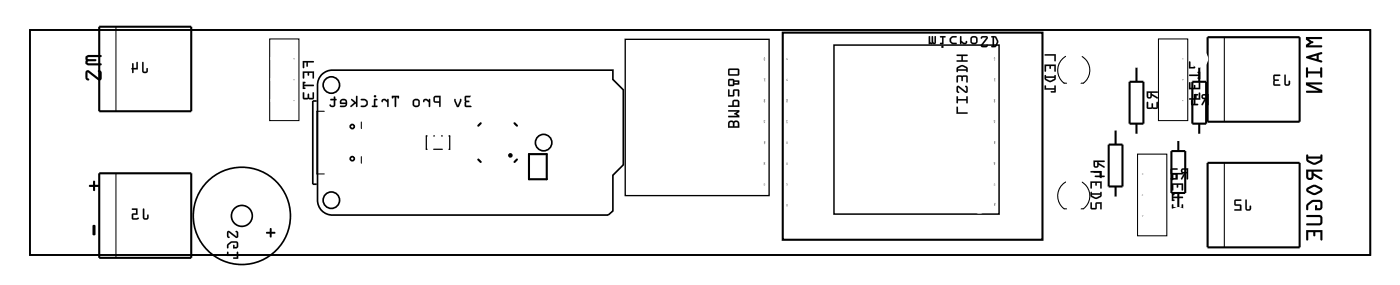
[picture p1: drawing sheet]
<svg xmlns="http://www.w3.org/2000/svg" width="170mm" height="35mm" viewBox="0 0 170 35" stroke-linecap="round" stroke-linejoin="round" font-family="sans-serif">
<g fill="none" stroke="#000" stroke-width=".2">
<path d="M3.6 3.6h162.8v27.3h-162.8zM38.5 12.2h-.5v10.1h.5M39.1 9a1.8 1.8 0 0 1 1.4-.5h33.9v1.1l1.3 1.3v9.1l-1.3 1.3v4.3l-.5 .5h-33.4a1.8 1.8 0 0 1-1.9-1.9v-13.8a1.8 1.8 0 0 1 .5-1.4z"/>
<circle cx="40.2" cy="10.3" r="1"/>
<circle cx="42.8" cy="15.3" r=".25"/>
<circle cx="42.8" cy="19.2" r=".25"/>
<circle cx="66" cy="17.3" r="1"/>
<circle cx="29.4" cy="26.2" r="5.9"/>
<circle cx="29.4" cy="26.2" r="1.27"/>
<circle cx="40.2" cy="24.3" r="1"/>
</g>
<g fill="#000">
<path d="M35.6 7.1h.2v.1zM35.6 12.2h.2v.1l-.2-.1v.1zM143.6 7.1h.1v.1zM143.6 12.2h.1v.1l-.1-.1v.1zM11.3 27.3h.2l.1 .1v1a.19 .19 0 0 1-.2 .2 .19 .19 0 0 1-.2-.2zM10.8 22.5l.5-.1v-.4a.13 .13 0 0 1 .1-.1 .13 .13 0 0 1 .2 .1v.4h.3a.13 .13 0 0 1 .2 .1 .14 .14 0 0 1-.2 .2h-.3v.4a.13 .13 0 0 1-.2 .1 .13 .13 0 0 1-.1-.1v-.4h-.4zM32.8 27.7h.2v.4h.3a.12 .12 0 0 1 .2 .1 .14 .14 0 0 1-.2 .2h-.3v.3a.12 .12 0 0 1-.1 .1 .12 .12 0 0 1-.1-.1v-.3h-.4a.12 .12 0 0 1-.1-.2 .12 .12 0 0 1 .1-.1h.4zM138.7 21.1h.1h-.1v.1zM138.7 26.2h.1h-.1z"/>
<path d="M10.5 8.6l-.1 .2v.6a.29 .29 0 0 0 .1 .3 .29 .29 0 0 0 .3 0v-.1l-.2-.1v-.7l1.5 1 .2-.2 .1-.7a.29 .29 0 0 0-.2-.3 .29 .29 0 0 0-.3 0v.1l.2 .2v.6l-1.3-1zM10.4 6.9v.9l.3 .1h1.5a.13 .13 0 0 0 .2-.1 .13 .13 0 0 0-.2-.1h-1.4l-.2-.1v-.1l.2-.1h.8a.13 .13 0 0 0 .1-.1 .13 .13 0 0 0-.1-.1h-.8l-.2-.1v-.1l.2-.1h1.4a.13 .13 0 0 0 .2-.1 .13 .13 0 0 0-.2-.1h-1.5z"/>
<path d="M10.5 8.6l-.1 .2v.6a.29 .29 0 0 0 .1 .3 .29 .29 0 0 0 .3 0v-.1l-.2-.1v-.7l1.5 1 .2-.2 .1-.7a.29 .29 0 0 0-.2-.3 .29 .29 0 0 0-.3 0v.1l.2 .2v.6l-1.3-1zM10.5 8.6l.2-.1 .1 .1 1.3 .9v-.7a.15 .15 0 0 1-.2-.1 .15 .15 0 0 1 .1-.2 .35 .35 0 0 1 .4 .4l-.1 .7-.1 .2-.3-.1-1.2-.9v.7a.15 .15 0 0 1 .1 .1 .15 .15 0 0 1-.1 .2 .35 .35 0 0 1-.3-.4v-.6zM10.4 6.8v.1l.1 .4-.1 .1v.4l.3 .1h1.5a.13 .13 0 0 0 .2-.1 .13 .13 0 0 0-.2-.1h-1.4l-.2-.1v-.1l.2-.1h.8a.13 .13 0 0 0 .1-.1 .13 .13 0 0 0-.1-.1h-.8l-.2-.1v-.1l.2-.1h1.4a.13 .13 0 0 0 .2-.1 .13 .13 0 0 0-.2-.1h-1.5zM10.4 6.9l.3-.2h1.5a.13 .13 0 0 1 .2 .1 .13 .13 0 0 1-.2 .1h-1.4l-.2 .1 .2 .2h.8a.13 .13 0 0 1 .1 .1 .13 .13 0 0 1-.1 .1h-.8l-.2 .1v.1l.2 .1h1.4a.13 .13 0 0 1 .2 .1 .13 .13 0 0 1-.2 .1h-1.5l-.3-.1z"/>
<path d="M17.3 7.5v1.1a.36 .36 0 0 0 .3 .3 .36 .36 0 0 0 .4-.3v-.3l-.1-.1-.1 .1v.4l-.4-.1v-1zM16.1 7.7l-.1 .5v.1l.1 .6 .1-.1v-.4h.5v-.8v-.1l-.1 .1v.6h-.4v-.5z"/>
<path d="M17.3 7.5v1.1a.37 .37 0 0 0 .3 .3 .37 .37 0 0 0 .4-.3v-.3a.1 .1 0 0 0-.1-.1 .1 .1 0 0 0-.1 .1l-.1 .4h-.2l-.1-1.1zM17.3 7.5l.1 .1v1l.4 .1 .1-.4v.3a.35 .35 0 0 1-.3 .3 .35 .35 0 0 1-.3-.3zM16.1 7.7l-.1 .5a.09 .09 0 0 0-.1 .1 .09 .09 0 0 0 .1 .1v.4a.1 .1 0 0 0 .1 .1 .1 .1 0 0 0 .1-.1v-.4h.5v-.8a.1 .1 0 0 0 0-.1 .1 .1 0 0 0-.1 .1v.6h-.4v-.5zM16.1 7.7h.1v.6h.4v-.7l.1-.1v.1v.8h-.5v.4l-.1 .1-.1-.6h.1z"/>
<path d="M35.6 7.1l.2 .1v-.1zM35.6 7.1h.2v.1z"/>
<path d="M35.6 12.2v.1v-.1l.2 .1v-.1zM35.6 12.2h.2v.1l-.2-.1v.1z"/>
<path d="M35.6 9.6l.1 .1h.1zM35.7 9.7h.1z"/>
<path d="M35.6 9.6l.1 .1h.1zM35.6 9.6l.2 .1h-.1zM35.7 9.7h.1zM35.7 9.7h.1z"/>
<path d="M36.8 7.4v.8l.1 .1 .1-.1v-.6h.2v.4l.1 .1 .1-.1v-.4h.6l.1-.1-.1-.1zM36.8 8.7v.8l.2-.1v-.6h.4v.3l.1 .1v-.1v-.3h.5v.7h.1v-.8zM36.8 9.9v.9l.3-.1-.1-.1v-.2h1.1l-.1-.1h-1v-.2l.1-.1zM36.8 11.2v.7l.1 .1h.6l.5 .1 .1-.2v-.7l-.1 .1v.6h-.4l-.1-.5h-.1l-.1 .5h-.3l-.1-.7z"/>
<path d="M36.8 7.4v.8a.1 .1 0 0 0 .1 .1 .1 .1 0 0 0 .1-.1v-.6h.2v.4a.1 .1 0 0 0 .1 .1 .1 .1 0 0 0 .1-.1v-.4h.6a.1 .1 0 0 0 .1-.1 .1 .1 0 0 0-.1-.1zM36.8 7.4h1.2l.1 .1-.1 .1h-.6v.4l-.1 .1-.1-.1v-.4h-.3v.6v.1l-.1-.1zM36.8 8.7v.7a.1 .1 0 0 0 .1 .1 .1 .1 0 0 0 .1-.1v-.6h.4v.3a.1 .1 0 0 0 .1 .1 .1 .1 0 0 0 .1-.1l-.1-.3h.5v.6a.1 .1 0 0 0 0 .1 .1 .1 0 0 0 .1-.1v-.7zM36.8 8.7h1.3v.8h-.1v-.7h-.5v.4l-.1-.1v-.3h-.5v.6l-.1 .1zM36.8 9.9v.9h.2a.1 .1 0 0 0 .1-.1 .1 .1 0 0 0-.1-.1v-.2l1 .1a.1 .1 0 0 0 .1-.1 .1 .1 0 0 0-.1-.1h-1v-.2a.11 .11 0 0 0 .1 0 .11 .11 0 0 0-.1-.2zM36.8 9.9l.3 .1-.2 .1v.2h1.1l.1 .1h-1.2v.2l.2 .1-.3 .1zM36.8 11.2v.7l.2 .2 .5-.1 .5 .1 .1-.2v-.6a.1 .1 0 0 0-.1-.1 .1 .1 0 0 0 0 .1v.6l-.4-.1v-.4a.1 .1 0 0 0-.1 0 .1 .1 0 0 0-.1 0l-.1 .4-.3 .1v-.7zM36.8 11.2h.1v.7h.4l.1-.5h.1l.1 .5h.4v-.6l.1-.1v.7l-.1 .1h-.5h-.6l-.1-.1z"/>
<path d="M56.5 11.7l-.1 1.2 .2 .1h.6v-.2h-.6v-.4h.5v-.1v-.1h-.5v-.4h.6l.1-.1zM55.2 12v.3l.3 .6 .2 .1 .3-.7v-.2h-.1l-.3 .7-.3-.7zM52.7 11.7v.6l.1 .1 .5 .1v.4l.2 .1v-1.4zM52.8 11.8h.5v.5h-.5zM51.5 12.1l-.1 .2a.1 .1 0 0 0 .1 .1 .1 .1 0 0 0 .1-.1l.2-.1 .3 .2v.5l.1 .1v-1h-.1v.2l-.3-.2zM50 12.5a.5 .5 0 0 0 1 0 .5 .5 0 0 0-1 0zM50.3 12.2h.4l.1 .1v.4l-.1 .1h-.3l-.1-.1zM47.6 11.6v.3l.2-.1h.1v1.1l.2 .1v-1.2h.2l.1 .1 .1-.3zM46.4 12.1l-.1 .2a.1 .1 0 0 0 .1 .1 .1 .1 0 0 0 .1-.1l.2-.1 .3 .2v.5l.2 .1v-1h-.1l-.1 .2-.2-.2zM45.4 12v.8h-.2v.1l.6 .1v-.2h-.2v-.6h.2v-.1zM45.4 11.7a.15 .15 0 0 0 .3 0 .15 .15 0 0 0-.3 0zM43.8 12l.1 .2h.4l.2 .1v.3l-.2 .2-.5 .1 .1 .1h.4a.5 .5 0 0 0 .4-.5 .5 .5 0 0 0-.4-.5zM42.7 12v.2l.3 .3-.4 .3v.2h.1l.5-.4v.3l.2 .1v-1.3h-.2v.7l-.4-.4zM41.4 12.1l-.1 .2v.3l.7 .1-.1 .1h-.6v.2l.7-.1 .2-.2-.1-.5-.3-.2h-.3zM41.5 12.2h.4l.1 .2h-.5zM40.1 12l.1 .2h.3v.5l-.2 .1-.2-.1h-.1a.35 .35 0 0 0 .4 .3 .35 .35 0 0 0 .3-.3v-.5l.2-.1-.2-.1v-.3l-.2 .1v.2z"/>
<path d="M56.5 11.7l-.1 1.2 .2 .1h.6a.1 .1 0 0 0 .1-.1 .1 .1 0 0 0-.1-.1h-.6v-.4h.4a.1 .1 0 0 0 .1-.1 .1 .1 0 0 0-.1-.1h-.4v-.4h.6a.1 .1 0 0 0 .1-.1 .1 .1 0 0 0-.1-.1zM56.5 11.7h.8l-.1 .1h-.6v.4h.5v.1v.1h-.5v.4h.6v.2h-.6l-.1-.1zM55.2 12v.3l.3 .7 .2-.1 .3-.8a.1 .1 0 0 0-.1-.1 .1 .1 0 0 0 0 .1l-.3 .7-.3-.8zM55.2 12l.1 .1 .3 .7 .3-.7h.1v.2l-.3 .7-.2-.1-.3-.7zM52.7 11.7l-.1 .2 .1 .4 .1 .2h.5v.4a.1 .1 0 0 0 .1 .1 .1 .1 0 0 0 .1-.1v-1.3h-.6zM52.7 11.7l.8-.1v1.4l-.1-.1-.1-.4-.5-.1-.1-.1zM52.9 11.8h.4v.5h-.4zM52.8 11.8v.5h.5v-.5zM51.5 12.1l-.1 .2a.11 .11 0 0 0 .1 .1 .11 .11 0 0 0 .1-.2h.2l.3 .2v.5a.1 .1 0 0 0 .1 .1 .1 .1 0 0 0 .1-.1v-.8a.1 .1 0 0 0-.1-.1 .1 .1 0 0 0-.1 .1v.1l-.3-.2zM51.5 12.1l.4-.1 .2 .2v-.2h.1v1l-.1-.1v-.5l-.3-.2h-.2l-.2 .2zM50 12.5a.51 .51 0 0 0 1 0 .51 .51 0 0 0-1 0zM50 12.5a.5 .5 0 0 1 1 0 .5 .5 0 0 1-1 0zM50.4 12.2h.4v.5l-.1 .1-.4-.1zM50.3 12.2v.5l.1 .1h.3l.1-.1v-.4l-.1-.1zM47.6 11.6v.3a.1 .1 0 0 0 .1 .1 .11 .11 0 0 0 .1-.2h.1v1.1a.1 .1 0 0 0 .1 .1 .1 .1 0 0 0 .1-.1v-1.1h.2a.11 .11 0 0 0 0 .1 .11 .11 0 0 0 .2 0v-.3zM47.6 11.6h.9l-.1 .3-.1-.1h-.2v1.2l-.2-.1v-1.1h-.1l-.1 .1zM46.4 12.1l-.1 .2a.11 .11 0 0 0 .1 .1 .11 .11 0 0 0 .1-.2h.2l.3 .2v.5a.1 .1 0 0 0 .1 .1 .1 .1 0 0 0 .1-.1v-.8a.1 .1 0 0 0-.1-.1 .1 .1 0 0 0-.1 .1v.1l-.2-.2zM46.4 12.1l.4-.1 .2 .2 .1-.2h.1v1l-.2-.1v-.5l-.3-.2h-.1l-.2 .2zM45.4 12v.8h-.2a.1 .1 0 0 0-.1 .1 .1 .1 0 0 0 .1 .1h.6a.1 .1 0 0 0 .1-.1 .1 .1 0 0 0-.1-.1h-.2v-.6h.2a.1 .1 0 0 0 .1-.1 .1 .1 0 0 0-.1-.1zM45.4 12l.4 .1v.1h-.2v.6h.2v.2l-.6-.1v-.1h.2zM45.4 11.7a.15 .15 0 0 0 .3 0 .15 .15 0 0 0-.3 0zM45.4 11.7a.15 .15 0 0 1 .3 0 .15 .15 0 0 1-.3 0zM43.8 12l.1 .2h.4l.2 .2v.3l-.2 .1h-.4a.1 .1 0 0 0-.1 .1 .1 .1 0 0 0 .1 .1l.5-.1a.49 .49 0 0 0 .1-.8l-.2-.1zM43.8 12h.5l.3 .2 .1 .2-.1 .4-.2 .2h-.6l.1-.2h.4l.2-.2v-.3l-.2-.1h-.4zM42.7 12v.2l.3 .3-.4 .3a.1 .1 0 0 0 0 .2 .1 .1 0 0 0 .1 0l.5-.4v.3a.1 .1 0 0 0 .1 .1 .1 .1 0 0 0 .1-.1v-1.2a.1 .1 0 0 0-.1-.1 .1 .1 0 0 0-.1 .1v.7l-.4-.4zM42.7 12h.1l.4 .4v-.7h.2v1.3l-.1-.1-.1-.3-.5 .4h-.1v-.2l.4-.3-.3-.4zM41.4 12.1l-.1 .2v.3h.7l-.1 .2h-.5a.1 .1 0 0 0-.1 .1 .1 .1 0 0 0 .1 .1h.5l.1-.1 .1-.1 .1-.5-.3-.3h-.3zM41.4 12.1l.4-.1 .3 .2v.5l-.1 .2-.7 .1v-.2h.6l.1-.1v-.1h-.7v-.3zM41.5 12.2h.4l.1 .2h-.5zM41.5 12.2l-.1 .2h.6l-.1-.2zM40.1 12l.1 .2h.3v.5l-.2 .1-.2-.1h-.1a.21 .21 0 0 0 .1 .2 .21 .21 0 0 0 .2 .1h.3l.1-.2v-.6h.1a.1 .1 0 0 0 .1-.1 .1 .1 0 0 0-.1-.1h-.1v-.2a.1 .1 0 0 0-.1-.1 .1 .1 0 0 0-.1 .1v.2zM40.1 12h.4l.1-.2 .1-.1v.3l.2 .1-.2 .1v.5a.37 .37 0 0 1-.3 .3 .37 .37 0 0 1-.4-.2l.1-.1 .1 .1h.3v-.1v-.5h-.3z"/>
<path d="M88.5 14.7l-.1 .3v.5h1.4v-.5a.39 .39 0 0 0-.3-.4 .39 .39 0 0 0-.4 .1l-.3-.1zM88.7 14.9h.3v.4h-.4zM89.3 14.9h.3v.4h-.4zM88.5 13.4v.1h1l-.2 .2a.1 .1 0 0 0-.1 .1 .1 .1 0 0 0 .1 .1l.2 .2h-1l-.1 .1h1.4v-.2l-.3-.2 .3-.2v-.2zM89 12.2l-.1 .6h-.4v.1l1.3 .1-.1-.8-.2-.1zM89.1 12.3h.5v.5h-.5zM88.5 10.9l-.1 .8h.7l.1-.7h.4v.7h.2v-.7l-.1-.1h-.6l-.1 .6h-.4v-.6zM88.5 9.6l-.1 .7 .1 .1h.5l.2-.1 .6-.1-.1-.4h-.5l-.2-.2zM88.6 9.8h.4v.5h-.4zM89.2 9.9h.4v.2h-.4zM88.5 8.4l-.1 .6 .1 .2h1.1l.2-.1v-.6l-.1-.2zM88.6 8.5h1v.5h-1z"/>
<path d="M88.5 14.7l-.1 .3v.5h1.4v-.5a.4 .4 0 0 0-.3-.4 .4 .4 0 0 0-.4 .1l-.3-.1zM88.5 14.7l.3-.1 .3 .2a.39 .39 0 0 1 .4-.2 .39 .39 0 0 1 .3 .4v.5h-1.4v-.5zM88.7 14.9h.3v.4h-.4zM88.7 14.8l-.1 .5h.4v-.5zM89.3 14.9h.3v.4h-.4zM89.2 14.8v.5h.4v-.5zM88.4 13.4l.1 .1h1l-.2 .2a.1 .1 0 0 0-.1 .1 .1 .1 0 0 0 .1 .1l.2 .2-1-.1a.1 .1 0 0 0-.1 .1 .1 .1 0 0 0 .1 .1h1.3v-.2l-.3-.2 .3-.2v-.2zM88.5 13.4h1.3v.2l-.3 .2 .3 .2v.2h-1.3l-.1-.1h.1h1.1l-.4-.3 .4-.3h-1.1zM89 12.2l-.1 .6h-.4a.1 .1 0 0 0-.1 .1 .1 .1 0 0 0 .1 .1h1.3v-.6l-.1-.2-.2-.1zM89 12.2l.2-.1 .5 .1 .1 .8-1.3-.1v-.1h.5zM89.2 12.3h.4v.5h-.5zM89.1 12.3v.5h.5v-.5zM88.4 10.9v.8h.8v-.7h.4v.6a.1 .1 0 0 0 .1 .1 .1 .1 0 0 0 .1-.1v-.6l-.1-.2-.6 .1-.1 .6h-.4v-.6zM88.5 10.9h.1v.6h.4l.1-.6h.6l.1 .1v.6h-.2v-.6h-.4l-.1 .6-.7 .1zM88.5 9.6l-.1 .7 .1 .1 .5 .1 .2-.2 .6-.1-.1-.5-.5 .1-.2-.2zM88.5 9.6h.5l.2 .2h.5l.1 .4-.6 .1-.2 .1h-.5l-.1-.1zM88.6 9.8h.4v.5h-.4zM88.6 9.7v.6h.4v-.6zM89.2 9.9h.4v.2h-.4zM89.2 9.9v.2h.4v-.2zM88.5 8.4l-.1 .6 .1 .2h1.1l.2-.1v-.6l-.1-.2zM88.5 8.4l1.2-.1 .1 .2v.6l-.2 .1h-1.1l-.1-.2zM88.6 8.5h1v.5h-1zM88.6 8.5v.5h1v-.5z"/>
<path d="M92.8 7h.1h-.1h.1zM92.8 7.1v.1h.1v-.1zM92.8 7.2l.1 .1h-.1h.1l-.1-.1h.1z"/>
<path d="M92.8 7h.1h-.1h.1zM92.8 7h.1h-.1h.1zM92.8 7.1v.1h.1v-.1zM92.8 7.1h.1v.1h-.1zM92.8 7.2l.1 .1h-.1h.1l-.1-.1h.1zM92.8 7.2h.1h-.1l.1 .1h-.1h.1z"/>
<path d="M92.8 12.1h.1v-.1zM92.8 12.2h.1l-.1 .1h.1l-.1-.1h.1zM92.8 12.3v.1h.1zM92.8 12.3l.1 .1z"/>
<path d="M92.8 12.1h.1v-.1zM92.8 12.1l.1-.1v.1zM92.8 12.2h.1l-.1 .1h.1l-.1-.1h.1zM92.8 12.2h.1h-.1l.1 .1h-.1l.1-.1zM92.8 12.3v.1h.1zM92.8 12.3l.1 .1h-.1zM92.8 12.3h.1zM92.8 12.3l.1 .1z"/>
<path d="M92.8 14.6v.1v-.1l.1 .1v-.1zM92.8 14.8a.06 .06 0 0 0 .1 0 .06 .06 0 0 0-.1 0zM92.8 14.9h.1z"/>
<path d="M92.8 14.6v.1v-.1l.1 .1v-.1zM92.8 14.6l.1 .1v-.1v.1l-.1-.1v.1zM92.8 14.8a.06 .06 0 0 0 .1 0 .06 .06 0 0 0-.1 0zM92.8 14.8a.06 .06 0 0 1 .1 0 .06 .06 0 0 1-.1 0zM92.8 14.9h.1v-.1zM92.8 14.9h.1h-.1z"/>
<path d="M92.8 19.7h.1zM92.8 19.8v.1l.1-.1zM92.8 19.8h.1zM92.8 19.9v.1h.1v-.1z"/>
<path d="M92.8 19.7h.1zM92.8 19.7h.1h-.1zM92.8 19.8v.1l.1-.1zM92.8 19.8h.1l-.1 .1zM92.8 19.8h.1zM92.8 19.8h.1zM92.8 19.9v.1h.1v-.1zM92.8 19.9h.1v.1h-.1z"/>
<path d="M92.8 17.1v.1v-.1l.1 .1v-.1v.1zM92.8 17.3h.1zM92.8 17.3h.1zM92.8 17.4h.1zM92.8 17.4h.1z"/>
<path d="M92.8 17.1v.1v-.1l.1 .1v-.1v.1zM92.8 17.1l.1 .1v-.1v.1l-.1-.1v.1zM92.8 17.3h.1zM92.8 17.3h.1h-.1zM92.8 17.3h.1zM92.8 17.3h.1zM92.8 17.4h.1zM92.8 17.5a.06 .06 0 0 1 .1 0 .06 .06 0 0 1-.1 0zM92.8 17.4h.1zM92.8 17.4h.1z"/>
<path d="M92.8 9.5v.1h.1v-.1v.1zM92.8 9.6l.1 .1h-.1h.1zM92.8 9.8a.05 .05 0 0 0 .1 0 .05 .05 0 0 0-.1 0z"/>
<path d="M92.8 9.5v.1h.1v-.1v.1zM92.8 9.5l.1 .1v-.1v.1h-.1zM92.8 9.6l.1 .1h-.1h.1zM92.8 9.6l.1 .1h-.1h.1zM92.8 9.8a.06 .06 0 0 0 .1 0 .06 .06 0 0 0-.1 0zM92.8 9.8a.05 .05 0 0 1 .1 0 .05 .05 0 0 1-.1 0z"/>
<path d="M95.5 19.9v.1h.2zM95.5 19.9h.1zM95.5 19.7v.1h.2v-.1z"/>
<path d="M95.5 19.9v.1h.2zM95.5 19.9l.2 .1zM95.5 19.9h.1zM95.5 19.9h.1zM95.5 19.7v.1h.2v-.1zM95.5 19.7h.2v.1h-.2z"/>
<path d="M95.5 9.7v.1v-.1l.2 .1v-.1zM95.5 9.6l.1 .1-.1-.1h.1z"/>
<path d="M95.5 9.7v.1v-.1l.2 .1v-.1zM95.5 9.7h.2v.1l-.2-.1v.1zM95.5 9.6l.1 .1-.1-.1h.1zM95.5 9.6h.1h-.1l.1 .1z"/>
<path d="M95.5 17.4h.2zM95.5 17.4h.1zM95.5 17.2h.2zM95.5 17.2h.1z"/>
<path d="M95.5 17.4h.2zM95.5 17.4h.2zM95.5 17.4h.1zM95.5 17.4h.1zM95.5 17.2h.2zM95.5 17.2a.1 .1 0 0 1 .2 0 .1 .1 0 0 1-.2 0zM95.5 17.2h.1zM95.5 17.2h.1z"/>
<path d="M95.5 7.2v.1v-.1h.2zM95.5 7.1h.1h-.1l.1-.1z"/>
<path d="M95.5 7.2v.1v-.1h.2zM95.5 7.2h.2h-.2v.1zM95.5 7.1h.1h-.1l.1-.1zM95.5 7.1l.1-.1-.1 .1h.1z"/>
<path d="M95.5 12.3v.1h.2zM95.5 12.2h.1l-.1 .1h.2l-.1-.1h.1zM95.5 12.1h.2zM95.5 12.1h.1z"/>
<path d="M95.5 12.3v.1h.2zM95.5 12.3l.2 .1h-.2zM95.5 12.2h.1l-.1 .1h.2l-.1-.1h.1zM95.5 12.2h.2h-.1l.1 .1h-.2l.1-.1zM95.5 12.1h.2zM95.5 12.1h.2zM95.5 12.1h.1zM95.5 12.1h.1z"/>
<path d="M95.5 14.9a.06 .06 0 0 0 .1 0 .06 .06 0 0 0-.1 0zM95.5 14.7v.1h.2zM95.5 14.6v.1h.2l-.1-.1z"/>
<path d="M95.5 14.9a.06 .06 0 0 0 .1 0 .06 .06 0 0 0-.1 0zM95.5 14.9a.06 .06 0 0 1 .1 0 .06 .06 0 0 1-.1 0zM95.5 14.7v.1h.2zM95.5 14.7l.2 .1h-.2zM95.5 14.6v.1h.2l-.1-.1zM95.5 14.6h.1l.1 .1h-.2z"/>
<path d="M112.8 4.4v.9l.3 .1 .2-.1a.22 .22 0 0 0 .2 .1 .22 .22 0 0 0 .2-.2v-.7a.1 .1 0 0 0-.1-.1 .1 .1 0 0 0-.1 .1v.7l-.2-.1v-.6a.1 .1 0 0 0-.1-.1 .1 .1 0 0 0-.1 .1v.7l-.1-.1v-.7zM112.8 4.4h.2v.7l.1 .1 .1-.8h.1v.7l.2 .1v-.8h.1v.9h-.8zM114.2 4.4v.2l.2-.1v.7h-.2a.1 .1 0 0 0-.1 .1 .1 .1 0 0 0 .1 .1l.4-.1v-.8l.2 .1a.1 .1 0 0 0 .1-.1 .1 .1 0 0 0-.1-.1zM114.2 4.4h.6v.1h-.2l-.1 .9-.3-.1v-.1h.2v-.7h-.2zM114.3 5.7a.15 .15 0 0 0 .3 0 .15 .15 0 0 0-.3 0zM114.3 5.7a.15 .15 0 0 1 .3 0 .15 .15 0 0 1-.3 0zM115.4 4.6a.44 .44 0 0 0 0 .6l.3 .2h.4a.1 .1 0 0 0 .1-.1 .1 .1 0 0 0-.1-.1h-.4l-.2-.2v-.3l.2-.1h.4a.1 .1 0 0 0 .1-.1 .1 .1 0 0 0-.1-.1h-.4zM115.4 4.6l.3-.2h.5l-.1 .1h-.4l-.2 .3v.2l.2 .2h.4l.1 .1-.5 .1-.3-.2-.1-.2zM116.6 4.4v.9a.1 .1 0 0 0 .1 .1 .1 .1 0 0 0 .1-.1v-.1l.2 .2a.33 .33 0 0 0 .3-.1 .33 .33 0 0 0 .2-.3 .14 .14 0 0 0-.2 0 .14 .14 0 0 0-.1 .2h-.1l-.3-.3v-.5zM116.6 4.4h.2v.5l.3 .3h.1l.2-.2a.23 .23 0 0 1 0 .2 .23 .23 0 0 1-.2 .2h-.2l-.2-.2-.1 .1h-.1zM117.8 4.9a.51 .51 0 0 0 1 0 .51 .51 0 0 0-1 0zM117.8 4.9a.5 .5 0 0 1 1 0 .5 .5 0 0 1-1 0zM118.1 4.6h.1h.3v.5h-.4zM118.1 4.6v.5l.1 .1 .3-.1v-.5l-.1-.1zM119.2 4.4l-.1 .2a.13 .13 0 0 0 .2 .1 .13 .13 0 0 0 .1-.1h.4l-.6 .8a.21 .21 0 0 0-.1 .2 .21 .21 0 0 0 .2 .1h.5l.2-.2a.13 .13 0 0 0-.1-.1 .13 .13 0 0 0-.1 .2l-.5-.1 .7-.8v-.2l-.2-.1zM119.2 4.4h.6a.19 .19 0 0 1 .2 .1 .19 .19 0 0 1-.1 .2l-.6 .8 .5 .1 .1-.2 .1 .2-.2 .1h-.5a.2 .2 0 0 1-.1-.3l.6-.8-.4-.1-.2 .2zM120.4 4.4v.1h.2v1.1h-.1a.1 .1 0 0 0-.1 0 .1 .1 0 0 0 .1 .1h.5l.3-.6-.4-.7zM120.4 4.4h.5l.3 .5v.3l-.3 .5h-.5v-.1h.2v-1.1h-.2zM120.7 4.5l.2 .1 .2 .5-.2 .4-.2 .1zM120.7 4.5v1.1h.1l.3-.5-.2-.5z"/>
<path d="M112.8 4.4v.9h.8l.1-.9h-.2v.8l-.2-.1v-.7h-.1l-.1 .8-.1-.1v-.7zM114.2 4.4v.1h.2v.7h-.2v.1l.3 .1 .1-.9h.2v-.1zM114.3 5.7a.15 .15 0 0 0 .3 0 .15 .15 0 0 0-.3 0zM115.4 4.6a.51 .51 0 0 0 .2 .7h.6l-.1-.1h-.4l-.2-.2v-.3l.2-.1 .4-.1 .1-.1h-.5zM116.6 4.4v.9h.1l.1-.1 .2 .2a.33 .33 0 0 0 .3-.1 .33 .33 0 0 0 .2-.3 .12 .12 0 0 0-.2 0 .12 .12 0 0 0 0 .2h-.2l-.3-.3v-.5zM117.8 4.9a.5 .5 0 0 0 1 0 .5 .5 0 0 0-1 0zM118.1 4.6l.3-.1 .1 .2v.4l-.3 .1-.1-.1zM119.2 4.4v.3l.2-.2 .4 .1-.6 .8-.1 .2 .2 .1h.5l.2-.1-.1-.2-.1 .2-.5-.1 .6-.8 .1-.2-.2-.1zM120.4 4.4v.1h.2v1.1h-.2v.1h.5a.8 .8 0 0 0 .1-1.2l-.1-.1zM120.7 4.5l.2 .1 .2 .5-.3 .5h-.1z"/>
<path d="M116.2 13v.8l1.3-.1-.1-.1h-1l-.1-.6zM116.2 11.7v.8h.1l.1-.3h1v.3h.1v-.8h-.1v.3h-1l-.1-.3zM116.2 10.5v.5l.1 .3 .2-.1-.1-.1v-.5l.9 .7 .2-.1v-.6l-.1-.2-.2 .1 .2 .1-.1 .5-.9-.7zM116.2 9.2v.8l.2-.1v-.6h.3l.1 .5h.1l.1-.5h.4v.7h.1v-.7l-.1-.1zM116.3 8.1l-.1 .6 .1 .1 .1-.2h1v.1h.1v-.5a.8 .8 0 0 0-1.2-.1zM116.4 8.3l.5-.2 .4 .2 .1 .1h-1zM116.2 6.6v.2h.6v.5h-.6v.2l1.3-.1v-.1h-.6v-.5h.6v-.2z"/>
<path d="M116.2 13v.8h1.2a.1 .1 0 0 0 .1-.1 .1 .1 0 0 0-.1-.1h-1v-.6zM116.2 13h.1v.6h1.1l.1 .1-1.3 .1zM116.2 11.7v.8a.1 .1 0 0 0 .1 0 .1 .1 0 0 0 .1 0v-.3h1v.3a.1 .1 0 0 0 .1 0v-.7a.1 .1 0 0 0-.1-.1 .1 .1 0 0 0 0 .1v.2h-1v-.3zM116.2 11.7h.1v.3h1.1v-.3h.1v.8h-.1v-.3h-1.1v.3h-.1zM116.2 10.5v.6l.2 .2a.13 .13 0 0 0 .1-.2 .13 .13 0 0 0-.1-.1v-.4l.8 .6a.21 .21 0 0 0 .2 .1 .21 .21 0 0 0 .1-.2v-.5l-.2-.2a.13 .13 0 0 0-.1 .1 .13 .13 0 0 0 .2 .1l-.1 .5-.8-.7zM116.2 10.5l.2-.1 .9 .7 .1-.5-.2-.1 .2-.1 .1 .2v.5a.2 .2 0 0 1-.3 .1l-.8-.6-.1 .4 .2 .2h-.2l-.1-.2zM116.2 9.2v.7a.1 .1 0 0 0 .1 .1 .1 .1 0 0 0 .1-.1v-.6l.3 .1 .1 .4a.1 .1 0 0 0 .1 .1 .1 .1 0 0 0 .1-.1v-.4l.4-.1v.6a.1 .1 0 0 0 0 .1 .1 .1 0 0 0 .1-.1v-.6l-.1-.1zM116.2 9.2h1.2l.1 .1v.7h-.1v-.7h-.4l-.1 .5h-.1l-.1-.5h-.4v.6l-.1 .1zM116.3 8.1l-.1 .6a.1 .1 0 0 0 .1 .1 .1 .1 0 0 0 .1-.1v-.1h1v.1a.1 .1 0 0 0 0 .1 .1 .1 0 0 0 .1-.1v-.5l-.5-.3h-.2zM116.3 8.1l.4-.2h.3l.5 .3v.5h-.1v-.1h-1.1v.1h-.1v-.4zM116.4 8.3l.5-.2 .4 .2 .1 .1h-1zM116.4 8.3l-.1 .1h1.1l-.1-.1-.4-.2zM116.2 6.6v.2h.6v.5h-.5a.1 .1 0 0 0-.1 .1 .1 .1 0 0 0 .1 .1h1.1a.1 .1 0 0 0 .1-.1 .1 .1 0 0 0-.1-.1h-.5v-.5h.5a.1 .1 0 0 0 .1-.1 .1 .1 0 0 0-.1-.1zM116.2 6.7l1.3-.1v.2h-.6v.5h.5l.1 .1-1.3 .1v-.2h.6v-.5h-.6z"/>
<path d="M120.7 7h.1h-.1h.2zM120.8 7.1l.1 .1zM120.8 7.2l.1 .1h-.1l.1-.1z"/>
<path d="M120.7 7h.1h-.1h.2zM120.7 7h.2h-.2h.1zM120.8 7.1l.1 .1zM120.8 7.1l.1 .1zM120.8 7.2l.1 .1h-.1l.1-.1zM120.8 7.2h.1l-.1 .1h.1z"/>
<path d="M120.7 12.1h.2l-.1-.1zM120.7 12.2h.1l-.1 .1h.2l-.2-.1h.2zM120.7 12.3l.1 .1h.1zM120.7 12.3l.1 .1z"/>
<path d="M120.7 12.1h.2l-.1-.1zM120.7 12.1l.1-.1 .1 .1zM120.7 12.2h.1l-.1 .1h.2l-.2-.1h.2zM120.7 12.2h.2h-.2l.2 .1h-.2l.1-.1zM120.7 12.3l.1 .1h.1zM120.7 12.3l.2 .1h-.1zM120.7 12.3h.1zM120.7 12.3l.1 .1z"/>
<path d="M120.7 14.6v.1v-.1l.2 .1-.1-.1zM120.7 14.8a.1 .1 0 0 0 .2 0 .1 .1 0 0 0-.2 0zM120.7 14.9h.1h.1z"/>
<path d="M120.7 14.6v.1v-.1l.2 .1-.1-.1zM120.7 14.6l.1 .1v-.1l.1 .1-.2-.1v.1zM120.7 14.8a.1 .1 0 0 0 .2 0 .1 .1 0 0 0-.2 0zM120.7 14.8a.06 .06 0 0 1 .1 0 .06 .06 0 0 1-.1 0zM120.7 14.9h.1h.1v-.1zM120.7 14.9h.2h-.1h-.1z"/>
<path d="M120.7 19.7h.2h-.1zM120.7 19.8l.1 .1 .1-.1zM120.7 19.8h.1zM120.7 20h.2zM120.7 20h.1z"/>
<path d="M120.7 19.7h.2h-.1zM120.7 19.7h.1h.1h-.2zM120.7 19.8l.1 .1 .1-.1zM120.7 19.8h.2l-.1 .1zM120.7 19.8h.1zM120.7 19.8h.1zM120.7 20h.2zM120.7 20a.06 .06 0 0 1 .1 0 .06 .06 0 0 1-.1 0zM120.7 20h.1zM120.7 20h.1z"/>
<path d="M120.7 17.1v.1v-.1l.2 .1v-.1v.1zM120.7 17.3h.1h.1zM120.7 17.3h.2zM120.7 17.4l.2 .1v-.1z"/>
<path d="M120.7 17.1v.1v-.1l.2 .1v-.1v.1zM120.7 17.1l.2 .1v-.1v.1l-.2-.1v.1zM120.7 17.3h.1h.1zM120.7 17.3h.2h-.1zM120.7 17.3h.2zM120.7 17.3h.2zM120.7 17.4l.2 .1v-.1zM120.7 17.4h.2v.1z"/>
<path d="M120.7 9.5v.1h.2v-.1v.1zM120.7 9.6l.1 .1h-.1h.2zM120.8 9.8a.05 .05 0 0 0 .1 0 .05 .05 0 0 0-.1 0zM120.8 9.8h.1z"/>
<path d="M120.7 9.5v.1h.2v-.1v.1zM120.7 9.5l.2 .1v-.1v.1h-.2zM120.7 9.6l.1 .1h-.1h.2zM120.7 9.6l.2 .1h-.2h.1zM120.8 9.8a.06 .06 0 0 0 .1 0 .06 .06 0 0 0-.1 0zM120.8 9.8a.05 .05 0 0 1 .1 0 .05 .05 0 0 1-.1 0zM120.8 9.8h.1z"/>
<path d="M126.9 6.6l.1 .1h1.1v.7h.1v-.8zM126.9 7.8v.9l.1-.1v-.6h.5v.3l.1 .1v-.1v-.3h.5v.6h.1v-.8zM126.9 9.1v.5a.8 .8 0 0 0 1.2 .1l.1-.1v-.5h-.1v.2h-1.1v-.2zM127 9.4h1.1v.1l-.5 .3-.5-.2zM126.9 10.4v.5h1.2v.2h-.4l-.1 .1h.6v-.8h-.1v.3h-1.1v-.3z"/>
<path d="M126.9 6.6l.1 .2 1.1-.1-.1 .7a.1 .1 0 0 0 .1 0 .1 .1 0 0 0 .1 0v-.8zM126.9 6.6h1.3v.8h-.1v-.7h-1.1zM126.9 7.8v.8a.1 .1 0 0 0 .1 .1 .1 .1 0 0 0 .1-.1l-.1-.6h.5v.3a.1 .1 0 0 0 .1 .1 .1 .1 0 0 0 0-.1v-.3h.5l-.1 .6a.1 .1 0 0 0 .1 .1 .1 .1 0 0 0 .1-.1v-.8zM126.9 7.8h1.3v.8h-.1v-.6h-.5v.3h-.1v-.3h-.5v.6l-.1 .1zM126.9 9.1v.6l.7 .3 .6-.3v-.5a.1 .1 0 0 0-.1-.1 .1 .1 0 0 0-.1 .1l.1 .1h-1.1v-.2zM126.9 9.1h.1v.2h1.1v-.1l.1-.1v.5l-.5 .3h-.3l-.5-.3zM127 9.4l1.1 .1-.1 .1-.4 .2-.5-.2zM127 9.4l.1 .2 .5 .2 .5-.3v-.1zM126.9 10.4v.5h1.2v.2l-.4-.1a.1 .1 0 0 0-.1 .1 .1 .1 0 0 0 .1 .1h.5v-.8a.1 .1 0 0 0-.1-.1 .1 .1 0 0 0-.1 .1l.1 .3h-1.1v-.3zM126.9 10.4h.1v.3h1.1v-.3h.1v.8h-.6l.1-.1h.4v-.2h-1.2z"/>
<path d="M132.8 19.5v.6a.32 .32 0 0 0 .4 .2 .32 .32 0 0 0 .2-.3l.7 .3 .1-.1-.8-.4v-.1h.7l.1-.2zM133 19.7h.3l-.1 .5-.2-.1zM132.8 20.8l.1 .2h.7v.3h-.6v.2h.6v.1l.1-.1 .5-.1-.1-.1h-.4v-.5z"/>
<path d="M132.8 19.5v.6a.32 .32 0 0 0 .4 .3 .32 .32 0 0 0 .2-.4l.6 .3a.1 .1 0 0 0 .2 0 .1 .1 0 0 0-.1-.1l-.7-.4v-.1h.7a.1 .1 0 0 0 .1-.1 .1 .1 0 0 0-.1-.1zM132.8 19.5h1.4l-.1 .1h-.7v.2l.7 .4v.1l-.7-.3a.31 .31 0 0 1-.2 .3 .31 .31 0 0 1-.4-.2zM133 19.7h.3l-.1 .5-.2-.1zM133 19.6v.5l.2 .1 .1-.6zM132.8 20.8l.1 .2h.7v.3h-.5a.1 .1 0 0 0-.1 .1 .1 .1 0 0 0 .1 .1h.4a.09 .09 0 0 0 .1 .1 .09 .09 0 0 0 .1-.1h.4a.1 .1 0 0 0 .1-.1 .1 .1 0 0 0-.1-.1h-.4v-.5zM132.8 20.8h.9v.5h.4l.1 .1-.5 .1-.1 .1v-.1h-.6v-.2h.6v-.4h-.7z"/>
<path d="M139.3 11.1v.6a.32 .32 0 0 0 .3 .3 .32 .32 0 0 0 .3-.4l.7 .3v-.1l-.7-.4v-.1h.6l.1-.2zM139.5 11.3h.2v.5l-.2-.1zM139.3 12.4v.6l.1 .2 .6-.1 .5 .1 .1-.1v-.7h-.1v.6h-.4l-.1-.4v-.1l-.1 .1-.1 .4h-.3l-.1-.6z"/>
<path d="M139.3 11.1v.6a.32 .32 0 0 0 .3 .3 .32 .32 0 0 0 .3-.4l.6 .4a.1 .1 0 0 0 .1-.1 .1 .1 0 0 0 0-.1l-.7-.4v-.1h.6a.1 .1 0 0 0 .1-.1 .1 .1 0 0 0-.1-.1zM139.3 11.1h1.3l-.1 .2h-.6v.1l.7 .4v.1l-.7-.3a.31 .31 0 0 1-.3 .4 .31 .31 0 0 1-.3-.3zM139.5 11.3h.2v.5l-.2-.1zM139.4 11.3l.1 .4 .2 .1v-.5zM139.3 12.4v.6l.2 .2 .5-.1 .5 .1 .1-.2v-.6a.1 .1 0 0 0-.1-.1 .1 .1 0 0 0 0 .1v.6h-.4v-.4a.1 .1 0 0 0-.1-.1 .1 .1 0 0 0-.1 .1l-.1 .4h-.3v-.6zM139.3 12.4h.1v.7l.4-.1 .1-.4 .1-.1v.1l.1 .4 .4 .1v-.7h.1v.7l-.1 .1-.5-.1-.6 .1-.1-.2z"/>
<path d="M143.6 7.1l.1 .1v-.1zM143.6 7.1h.1v.1z"/>
<path d="M143.6 12.2v.1v-.1l.1 .1v-.1zM143.6 12.2h.1v.1l-.1-.1v.1z"/>
<path d="M143.6 9.6l.1 .1zM143.6 9.7h.1z"/>
<path d="M143.6 9.6l.1 .1zM143.6 9.6l.1 .1h-.1zM143.6 9.7h.1zM143.6 9.7h.1z"/>
<path d="M144.4 11.9l.1 .2h1.3v-.8h-.2v.6h-.3v-.4l-.1-.1v.1v.4zM144.4 10v.8h1.4l-.1-.8h-.1v.7h-.4v-.3l-.1-.1-.1 .1v.3h-.4v-.7zM144.4 9.1l.1 .1h1.1v.2l-.1 .1 .3 .1v-.9l-.3 .1 .1 .1v.1zM144.4 7.5v.8h.7l.1-.7h.4v.7h.2v-.7l-.1-.2-.6 .1-.1 .6h-.4v-.6z"/>
<path d="M144.4 11.9l.1 .2h1.3v-.8a.1 .1 0 0 0-.1-.1 .1 .1 0 0 0-.1 .1v.6h-.3v-.4a.1 .1 0 0 0-.1-.1 .1 .1 0 0 0-.1 .1l.1 .4zM144.4 11.9h.8v-.4v-.1l.1 .1v.4h.3v-.6h.2v.8h-1.3zM144.4 10v.8h1.4v-.8a.1 .1 0 0 0-.1 0 .1 .1 0 0 0-.1 0v.7h-.4v-.3a.1 .1 0 0 0-.1-.1 .1 .1 0 0 0-.1 .1v.3h-.4v-.7zM144.4 10h.2v.7h.4l.1-.4 .1 .1v.3h.4v-.7h.1l.1 .8h-1.4zM144.4 9.1l.1 .1h1.1v.2a.11 .11 0 0 0-.1 0 .11 .11 0 0 0 0 .2h.3v-.9h-.3a.1 .1 0 0 0-.1 .1 .11 .11 0 0 0 .2 .1v.1zM144.4 9.1h1.2v-.2l-.1-.1 .3-.1v.9l-.3-.1 .1-.1v-.2h-1.1zM144.4 7.5v.8h.7l.1-.7h.4v.6a.1 .1 0 0 0 .1 .1 .1 .1 0 0 0 .1-.1v-.6l-.1-.2-.7 .1v.6h-.4v-.6zM144.4 7.5h.2v.6h.4l.1-.6h.6l.1 .1v.6h-.2v-.6h-.4l-.1 .6-.7 .1z"/>
<path d="M146 11.5a.32 .32 0 0 0-.1 .4 .32 .32 0 0 0 .4 .1l-.4 .7 .2 .1 .4-.8h.1v.7l.1 .1 .1-1.4zM146.1 11.6h.5v.3l-.4-.1zM145 11.4v1.2h-.2v-.4h-.1v.5l.8 .1v-.2h-.3v-1h.3v-.1z"/>
<path d="M146 11.5a.32 .32 0 0 0-.1 .4 .32 .32 0 0 0 .4 .1l-.4 .6a.11 .11 0 0 0 .1 .2 .1 .1 0 0 0 .1-.1l.4-.7h.1v.7a.1 .1 0 0 0 .1 .1 .1 .1 0 0 0 .1-.1v-1.3h-.6zM146 11.5l.8-.1-.1 1.4-.1-.1v-.7h-.1l-.4 .7h-.2l.4-.7a.31 .31 0 0 1-.4-.1 .31 .31 0 0 1 .1-.4zM146.1 11.6h.5v.3l-.4-.1zM146.1 11.6v.3h.5v-.3zM145 11.4v1.2h-.2v-.4a.1 .1 0 0 0-.1-.1 .1 .1 0 0 0-.1 .1l.1 .6h.7a.1 .1 0 0 0 .1-.1 .1 .1 0 0 0-.1-.1h-.2v-1h.2a.1 .1 0 0 0 .1-.1 .1 .1 0 0 0-.1-.1zM145 11.4l.5 .1v.1h-.3v1h.3v.2l-.8-.1v-.5h.1v.4h.2z"/>
<path d="M156 9.1v1a.36 .36 0 0 0 .3 .3 .36 .36 0 0 0 .4-.3v-.3h-.1h-.1v.4h-.3v-1.1zM154.7 9.1v1.2l.1 .1h.7v-.2h-.7v-.4h.5v-.1v-.1h-.5v-.4h.6l.1-.1z"/>
<path d="M156 9.1v1a.37 .37 0 0 0 .3 .3 .37 .37 0 0 0 .4-.3v-.2a.1 .1 0 0 0-.1-.1 .1 .1 0 0 0-.1 .1v.3h-.3v-1.1zM156 9.1h.2v1.1h.3l.1-.4h.1v.3a.35 .35 0 0 1-.4 .3 .35 .35 0 0 1-.3-.3zM154.7 9.1l-.1 1.2 .2 .1h.6a.1 .1 0 0 0 .1-.1 .1 .1 0 0 0-.1-.1h-.6v-.4h.4a.1 .1 0 0 0 .1-.1 .1 .1 0 0 0-.1-.1h-.4v-.4h.6a.1 .1 0 0 0 .1-.1 .1 .1 0 0 0-.1-.1zM154.7 9.1h.8l-.1 .1h-.6v.4l.5 .1v.1h-.5v.4h.7v.2h-.7l-.1-.1z"/>
<path d="M158.6 4.5v.3l.5 .3-.5 .3v.4h1.9a.13 .13 0 0 0 .1-.2 .13 .13 0 0 0-.1-.1h-1.5l.3-.3a.14 .14 0 0 0 .2-.1 .14 .14 0 0 0-.2-.1l-.3-.3h1.5a.13 .13 0 0 0 .1-.1 .13 .13 0 0 0-.1-.1zM158.6 6.9l.1 .2 1.8 .5a.13 .13 0 0 0 .1-.1 .13 .13 0 0 0-.1-.2l-.3-.1v-.5l.3-.1a.13 .13 0 0 0 .1-.2 .13 .13 0 0 0-.1-.1zM159.2 7l.7-.3v.5zM158.7 8.2l-.1 1.1a.13 .13 0 0 0 .1 .1 .13 .13 0 0 0 .2-.1v-.4h1.4v.4a.13 .13 0 0 0 .2 .1 .13 .13 0 0 0 .1-.1v-1a.13 .13 0 0 0-.1-.1 .13 .13 0 0 0-.2 .1v.4h-1.4v-.5zM158.6 10v.3l1.5 .7h-1.4a.13 .13 0 0 0-.1 .1 .13 .13 0 0 0 .1 .2h1.9v-.4l-1.5-.6h1.4a.13 .13 0 0 0 .1-.2 .13 .13 0 0 0-.1-.1z"/>
<path d="M158.6 4.5v.3l.5 .3-.5 .3v.4h1.9a.13 .13 0 0 0 .1-.2 .13 .13 0 0 0-.1-.1h-1.5l.3-.3a.14 .14 0 0 0 .2-.1 .14 .14 0 0 0-.2-.1l-.3-.3h1.5a.13 .13 0 0 0 .1-.1 .13 .13 0 0 0-.1-.1zM158.6 4.5h1.9a.13 .13 0 0 1 .1 .1 .13 .13 0 0 1-.1 .1h-1.5l.3 .3a.14 .14 0 0 1 .2 .1 .14 .14 0 0 1-.2 .1l-.3 .3h1.5a.13 .13 0 0 1 .1 .1 .13 .13 0 0 1-.1 .2h-1.9v-.4l.5-.3-.5-.3zM158.6 6.9l.1 .2 1.8 .5a.13 .13 0 0 0 .1-.1 .13 .13 0 0 0-.1-.2l-.3-.1v-.5l.3-.1a.13 .13 0 0 0 .1-.2 .13 .13 0 0 0-.1-.1zM158.6 6.9l1.9-.6a.13 .13 0 0 1 .1 .1 .13 .13 0 0 1-.1 .2l-.3 .1v.5l.3 .1a.13 .13 0 0 1 .1 .2 .13 .13 0 0 1-.1 .1l-1.8-.5zM159.2 7l.7-.3v.5zM159.2 7l.7 .2v-.5zM158.7 8.2l-.1 1.1a.13 .13 0 0 0 .1 .1 .13 .13 0 0 0 .2-.1v-.4h1.4v.4a.13 .13 0 0 0 .2 .1 .13 .13 0 0 0 .1-.1v-1a.13 .13 0 0 0-.1-.1 .13 .13 0 0 0-.2 .1v.4h-1.4v-.5zM158.7 8.2h.2v.5h1.4v-.4a.13 .13 0 0 1 .2-.1 .13 .13 0 0 1 .1 .1v1a.13 .13 0 0 1-.1 .1 .13 .13 0 0 1-.2-.1v-.4h-1.4v.4a.13 .13 0 0 1-.2 .1 .13 .13 0 0 1-.1-.1zM158.6 10v.3l1.5 .7h-1.4a.13 .13 0 0 0-.1 .1 .13 .13 0 0 0 .1 .2h1.9v-.4l-1.5-.6h1.4a.13 .13 0 0 0 .1-.2 .13 .13 0 0 0-.1-.1zM158.6 10h1.9a.13 .13 0 0 1 .1 .1 .13 .13 0 0 1-.1 .2h-1.4l1.5 .6v.4h-1.9a.13 .13 0 0 1-.1-.2 .13 .13 0 0 1 .1-.1h1.4l-1.5-.7z"/>
<path d="M158.7 18.8v.7a1.16 1.16 0 0 0 1.7 .2l.2-.3v-.5a.13 .13 0 0 0-.1-.2 .13 .13 0 0 0-.1 .2v.1h-1.5v-.2zM158.9 19.2h1.5v.1l-.1 .1-.7 .3-.6-.3zM158.6 20.6v.8a.46 .46 0 0 0 .6 .4 .46 .46 0 0 0 .3-.5l.9 .5a.13 .13 0 0 0 .2 0 .13 .13 0 0 0 0-.2l-1.1-.6v-.2h1a.13 .13 0 0 0 .1-.1 .13 .13 0 0 0-.1-.1zM158.9 20.8h.4v.6l-.1 .2-.3-.1zM158.8 22.8l-.2 .2 .2 .3a1.17 1.17 0 0 0 1.7 0l.1-.3-.2-.3a1.17 1.17 0 0 0-1.6 .1zM158.9 23l.7-.3 .8 .3-.8 .4-.7-.3zM158.8 24.7l-.1 .1-.1 .6a.13 .13 0 0 0 .2 .1 .13 .13 0 0 0 .1-.1v-.5l.6-.4h.8v.7h-.3v-.2a.13 .13 0 0 0-.2-.1 .13 .13 0 0 0-.1 .1v.5h.5a.39 .39 0 0 0 .4-.4v-.5a.38 .38 0 0 0-.4-.4 1.36 1.36 0 0 0-1.4 .5zM158.7 26.1v.2h1.5l.2 .2v.5l-.1 .1h-1.5a.13 .13 0 0 0-.2 .1 .13 .13 0 0 0 .2 .1h1.4a.39 .39 0 0 0 .4-.3v-.5a.39 .39 0 0 0-.4-.4zM158.6 27.9v1.1a.14 .14 0 0 0 .2 .2 .13 .13 0 0 0 .1-.2v-.8h.6v.3a.13 .13 0 0 0 .1 .2 .14 .14 0 0 0 .2-.2v-.3h.6v.8a.13 .13 0 0 0 .1 .2 .13 .13 0 0 0 .1-.2v-1.1z"/>
<path d="M158.7 18.8v.7l.9 .5 .9-.4 .1-.2v-.5a.13 .13 0 0 0-.1-.2 .13 .13 0 0 0-.1 .2v.1h-1.5v-.2zM158.7 18.8h.2v.2h1.5v-.1a.13 .13 0 0 1 .1-.2 .13 .13 0 0 1 .1 .2v.5l-.2 .3a1.1 1.1 0 0 1-1.5 0l-.2-.3zM158.9 19.2h1.5v.1l-.1 .1-.7 .3-.6-.3zM158.9 19.2l.1 .2 .6 .3 .7-.3 .1-.1v-.1zM158.6 20.6v.8a.46 .46 0 0 0 .6 .4 .46 .46 0 0 0 .3-.5l.9 .5a.13 .13 0 0 0 .2 0 .13 .13 0 0 0 0-.2l-1.1-.6v-.2h1a.13 .13 0 0 0 .1-.1 .13 .13 0 0 0-.1-.1zM158.6 20.6h1.9a.13 .13 0 0 1 .1 .1 .13 .13 0 0 1-.1 .1h-1v.2l1.1 .6a.13 .13 0 0 1 0 .2 .13 .13 0 0 1-.2 0l-.9-.5a.46 .46 0 0 1-.3 .6 .46 .46 0 0 1-.6-.5zM158.9 20.8h.4v.6l-.1 .2-.3-.1zM158.9 20.8v.7l.3 .1 .1-.2v-.6zM158.8 22.8l-.2 .2 .2 .3 .7 .4h.3l.6-.4a.33 .33 0 0 0 0-.6 1.16 1.16 0 0 0-.9-.3zM158.8 22.8v-.1a1.17 1.17 0 0 1 1-.3l.6 .3a.34 .34 0 0 1 0 .6 1.17 1.17 0 0 1-1.6 0l-.2-.3zM158.9 23l.7-.3 .8 .3-.8 .4-.7-.3zM158.9 23v.1l.7 .3 .8-.4-.8-.3zM158.8 24.7l-.2 .3v.4a.13 .13 0 0 0 .2 .1 .13 .13 0 0 0 .1-.1v-.5l.6-.4h.8v.7l-.3 .1v-.3a.13 .13 0 0 0-.2-.1 .13 .13 0 0 0-.1 .1v.5h.5a.39 .39 0 0 0 .4-.4v-.5a.38 .38 0 0 0-.4-.4 1.36 1.36 0 0 0-1.4 .5zM158.8 24.7l.4-.4a1.63 1.63 0 0 1 1.2 0l.1 .1a1.01 1.01 0 0 1 0 1l-.3 .1h-.5v-.5a.13 .13 0 0 1 .1-.1 .13 .13 0 0 1 .2 .1v.2h.3v-.7h-.8l-.6 .4v.5a.13 .13 0 0 1-.1 .1 .13 .13 0 0 1-.2-.1l.1-.6zM158.7 26.1v.2h1.5l.2 .2v.5l-.1 .1h-1.5a.13 .13 0 0 0-.2 .1 .13 .13 0 0 0 .2 .1h1.4a.39 .39 0 0 0 .4-.3v-.5a.39 .39 0 0 0-.4-.4zM158.7 26.1h1.5a.39 .39 0 0 1 .4 .4v.5a.39 .39 0 0 1-.4 .3h-1.4a.13 .13 0 0 1-.2-.1 .13 .13 0 0 1 .2-.1h1.5l.1-.1v-.5l-.2-.2h-1.5zM158.6 27.9v1.1a.14 .14 0 0 0 .2 .2 .13 .13 0 0 0 .1-.2v-.8h.6v.3a.13 .13 0 0 0 .1 .2 .14 .14 0 0 0 .2-.2v-.3h.6v.8a.13 .13 0 0 0 .1 .2 .13 .13 0 0 0 .1-.2v-1.1zM158.6 27.9h2v1.1a.13 .13 0 0 1-.1 .2 .13 .13 0 0 1-.1-.2v-.8h-.6v.3a.14 .14 0 0 1-.2 .2 .13 .13 0 0 1-.1-.2v-.3h-.6v.8a.13 .13 0 0 1-.1 .2 .14 .14 0 0 1-.2-.2z"/>
<path d="M3.6 3.6v27.3h162.8v-27.3zM3.6 3.6h162.8v27.3h-162.8z"/>
<path d="M11.3 27.3l-.1 1.1a.19 .19 0 0 0 .2 .2 .19 .19 0 0 0 .2-.2v-1l-.1-.1zM11.3 27.3h.2l.1 .1v1a.19 .19 0 0 1-.2 .2 .19 .19 0 0 1-.2-.2z"/>
<path d="M10.8 22.5l.1 .2h.4v.4a.13 .13 0 0 0 .1 .1 .13 .13 0 0 0 .2-.1v-.4h.3a.14 .14 0 0 0 .2-.2 .13 .13 0 0 0-.2-.1h-.3v-.4a.13 .13 0 0 0-.2-.1 .13 .13 0 0 0-.1 .1v.4zM10.8 22.5l.5-.1v-.4a.13 .13 0 0 1 .1-.1 .13 .13 0 0 1 .2 .1v.4h.3a.13 .13 0 0 1 .2 .1 .14 .14 0 0 1-.2 .2h-.3v.4a.13 .13 0 0 1-.2 .1 .13 .13 0 0 1-.1-.1v-.4h-.4z"/>
<path d="M17.4 25.3v1.1a.36 .36 0 0 0 .3 .3 .36 .36 0 0 0 .3-.3v-.3v-.1l-.1 .1-.1 .3h-.3v-1zM16 25.3l.1 .2h.4v.4h-.4l-.1 .6 .2 .1h.4a.15 .15 0 0 0 .2 0 .15 .15 0 0 0-.1-.2l-.5 .1v-.4h.5v-.8z"/>
<path d="M17.4 25.3l-.1 1.1a.37 .37 0 0 0 .4 .3 .37 .37 0 0 0 .4-.3v-.3a.1 .1 0 0 0-.1-.1 .1 .1 0 0 0-.1 .1l-.1 .3h-.2l-.1-1zM17.4 25.3l.1 .1v1l.4 .1 .1-.5v.1v.3a.35 .35 0 0 1-.3 .2 .35 .35 0 0 1-.3-.2zM16 25.3l.1 .2h.4v.4h-.5v.6l.2 .2 .6-.1a.11 .11 0 0 0 .1-.2 .1 .1 0 0 0-.2 0l-.5 .1v-.4h.5v-.8zM16 25.3h.7v.8l-.5-.1v.5l.6-.1 .1 .1-.1 .1h-.6l-.2-.1 .1-.6h.4v-.4l-.4-.1z"/>
<path d="M27.6 28.1v.5l.1 .3 .2-.1-.2-.1 .1-.5 .9 .7 .2-.1v-.6l-.1-.2-.2 .1 .2 .1-.1 .5-.8-.7zM27.7 29.6l-.1 .2v.3h.1l.1-.4 .3-.2h.6v.4l-.2 .1v-.2l-.1-.1-.1 .4h.5l.1-.1v-.5v-.2h-.2a.94 .94 0 0 0-1 .3zM27.6 30.6v.5h1.2v.1h-.4l-.1 .1h.6v-.8l-.1 .1v.3h-1.1v-.3z"/>
<path d="M27.6 28.1v.6l.2 .2a.13 .13 0 0 0 .1-.2 .13 .13 0 0 0-.1-.1v-.4l.8 .6h.3v-.7l-.2-.1a.13 .13 0 0 0-.1 .1 .13 .13 0 0 0 .1 .1v.5l-.8-.7zM27.6 28.1l.3-.1 .8 .7 .1-.5-.2-.1 .2-.1 .1 .2v.5a.19 .19 0 0 1-.1 .1 .19 .19 0 0 1-.2 0l-.8-.6-.1 .4 .2 .2h-.3v-.2zM27.7 29.6l-.1 .4a.1 .1 0 0 0 .1 .1 .1 .1 0 0 0 .1-.1v-.2l.3-.3h.6v.4l-.2 .1v-.2a.1 .1 0 0 0-.1-.1 .1 .1 0 0 0-.1 .1v.3h.6v-.2v-.6h-.2h-.6zM27.7 29.6a.9 .9 0 0 1 1.2-.2v.6l-.2 .1h-.4v-.3l.2-.1v.3l.2-.1v-.5l-.6 .1-.4 .2v.4l-.1-.3zM27.6 30.5v.6h1.2v.1h-.4a.1 .1 0 0 0-.1 .1 .1 .1 0 0 0 .1 .1h.5v-.8a.1 .1 0 0 0-.1-.1 .1 .1 0 0 0-.1 .1l.1 .3h-1.1v-.3zM27.6 30.6h.1v.3h1.1v-.3l.1-.1v.8h-.6l.1-.1h.4v-.2l-1.2 .1z"/>
<path d="M32.3 28.2l.1 .1 .4 .1v.3a.12 .12 0 0 0 .1 .1 .12 .12 0 0 0 .1-.1v-.3h.3a.14 .14 0 0 0 .2-.2 .12 .12 0 0 0-.2-.1h-.3v-.3a.12 .12 0 0 0-.1-.1 .12 .12 0 0 0-.1 .1v.3zM32.8 27.7h.2v.4h.3a.12 .12 0 0 1 .2 .1 .14 .14 0 0 1-.2 .2h-.3v.3a.12 .12 0 0 1-.1 .1 .12 .12 0 0 1-.1-.1v-.3h-.4a.12 .12 0 0 1-.1-.2 .12 .12 0 0 1 .1-.1h.4z"/>
<path d="M92.8 22.3a.06 .06 0 0 0 .1 0 .06 .06 0 0 0-.1 0zM92.8 22.4v.1v-.1l.1 .1v-.1v.1z"/>
<path d="M92.8 22.3a.06 .06 0 0 0 .1 0 .06 .06 0 0 0-.1 0zM92.8 22.3a.06 .06 0 0 1 .1 0 .06 .06 0 0 1-.1 0zM92.8 22.4v.1v-.1l.1 .1v-.1v.1zM92.8 22.4l.1 .1v-.1v.1l-.1-.1v.1z"/>
<path d="M95.5 22.4a.06 .06 0 0 0 .1 0 .06 .06 0 0 0-.1 0zM95.5 22.3v.1v-.1h.2h-.1z"/>
<path d="M95.5 22.4a.06 .06 0 0 0 .1 0 .06 .06 0 0 0-.1 0zM95.5 22.4a.06 .06 0 0 1 .1 0 .06 .06 0 0 1-.1 0zM95.5 22.3v.1v-.1h.2h-.1zM95.5 22.3h.1h.1h-.2v.1z"/>
<path d="M95.5 25a.1 .1 0 0 0 .2 0 .1 .1 0 0 0-.2 0zM95.5 24.8v.1h.2zM95.5 24.8l.1 .1z"/>
<path d="M95.5 25a.1 .1 0 0 0 .2 0 .1 .1 0 0 0-.2 0zM95.5 25a.1 .1 0 0 1 .2 0 .1 .1 0 0 1-.2 0zM95.5 24.8v.1h.2zM95.5 24.8l.2 .1zM95.5 24.9h.1zM95.5 24.8l.1 .1z"/>
<path d="M120.7 22.3a.1 .1 0 0 0 .2 0 .1 .1 0 0 0-.2 0zM120.7 22.4v.1v-.1l.2 .1-.1-.1v.1z"/>
<path d="M120.7 22.3a.1 .1 0 0 0 .2 0 .1 .1 0 0 0-.2 0zM120.7 22.3a.06 .06 0 0 1 .1 0 .06 .06 0 0 1-.1 0zM120.7 22.4v.1v-.1l.2 .1-.1-.1v.1zM120.7 22.4l.1 .1v-.1l.1 .1-.2-.1v.1z"/>
<path d="M120.7 24.6v.1h.2v-.1zM120.7 24.7l.2 .1h-.2h.2h-.1l.1-.1zM120.7 24.9v.1l.2-.1z"/>
<path d="M120.7 24.6v.1h.2v-.1zM120.7 24.6h.2v.1h-.2zM120.7 24.7l.2 .1h-.2h.2h-.1l.1-.1zM120.7 24.7h.2l-.1 .1h.1h-.2h.2zM120.7 24.9v.1l.2-.1zM120.7 24.9h.2l-.2 .1z"/>
<path d="M132.5 20.8v.1h1.1v.7h.2v-.9zM132.4 22l.1 .9 .1-.1v-.6h.4v.3h.1h.1v-.3h.4v.6h.2v-.8zM132.5 23.3v.5a.8 .8 0 0 0 1.2 .1l.1-.1v-.5h-.1l-.1 .1h-1v-.1zM132.6 23.6h1v.1l-.5 .3-.4-.2zM132.5 24.6l-.1 .6 .2 .2h.6v-.7h.4v.6h.2v-.8l-.7 .1-.1 .6h-.4v-.6z"/>
<path d="M132.5 20.8v.1h1.1v.6a.1 .1 0 0 0 .1 .1 .1 .1 0 0 0 .1-.1v-.8zM132.5 20.8l1.3-.1v.9h-.2v-.7h-1.1zM132.4 22v.8a.1 .1 0 0 0 .1 .1 .1 .1 0 0 0 .1-.1v-.6h.4v.2a.1 .1 0 0 0 .1 .1 .1 .1 0 0 0 .1-.1v-.2h.4v.6a.1 .1 0 0 0 .1 .1 .1 .1 0 0 0 .1-.1v-.8zM132.4 22h1.4v.8h-.2v-.6h-.4l-.1 .3h-.1v-.3h-.4v.6l-.1 .1zM132.5 23.3v.5l.6 .4 .6-.3 .1-.5a.1 .1 0 0 0-.1-.1 .1 .1 0 0 0-.1 .1h-1v-.1zM132.5 23.3h.1v.2h1v-.2h.1l.1 .5-.5 .3h-.4l-.4-.3zM132.6 23.6h1v.2l-.5 .2-.4-.2zM132.6 23.6l.1 .2 .4 .2 .5-.3v-.1zM132.5 24.6l-.1 .6 .1 .2h.7v-.7h.4v.6a.1 .1 0 0 0 .1 .1 .1 .1 0 0 0 .1-.1v-.8l-.7 .1-.1 .6h-.4v-.6zM132.5 24.6h.1v.6h.4l.1-.6 .7-.1v.8h-.2v-.6h-.4v.6l-.6 .1-.1-.2z"/>
<path d="M138.7 23.6v.1h.1zM138.7 23.6l.1 .1z"/>
<path d="M138.7 23.6v.1h.1zM138.7 23.6l.1 .1zM138.7 23.6l.1 .1zM138.7 23.6l.1 .1z"/>
<path d="M138.7 21.1v.1v-.1h.1zM138.7 21.1h.1h-.1v.1z"/>
<path d="M138.7 26.1v.1h.1zM138.7 26.2h.1h-.1z"/>
<path d="M142.3 21v.8l.1 .1 .1-.1v-.6h.3v.4l.1 .1 .1-.1v-.4h.6l.1-.1-.1-.1zM142.3 22.2l.1 .9 .1-.1v-.6h.4v.3l.1 .1 .1-.1v-.3h.4v.7h.2v-.9zM142.3 23.5v.9l.4-.1-.2-.1v-.2h1.2l-.1-.1h-1.1v-.2l.2-.1zM142.4 24.8l-.1 .5h1.2v.2h-.4v.1h.6l-.1-.8h-.1v.3h-1v-.3z"/>
<path d="M142.3 21v.8a.1 .1 0 0 0 .1 .1 .1 .1 0 0 0 .1-.1v-.6h.3v.4a.1 .1 0 0 0 .1 .1 .1 .1 0 0 0 .1-.1v-.4h.6a.1 .1 0 0 0 .1-.1 .1 .1 0 0 0-.1-.1zM142.3 21h1.3l.1 .1-.1 .1h-.7v.4v.1l-.1-.1v-.4h-.3v.6h-.1h-.1zM142.3 22.2v.8a.1 .1 0 0 0 .1 .1 .1 .1 0 0 0 .1-.1v-.6h.4v.3a.1 .1 0 0 0 .1 .1 .1 .1 0 0 0 .1-.1v-.3h.4v.6a.1 .1 0 0 0 .1 .1 .1 .1 0 0 0 .1-.1v-.8zM142.3 22.2h1.4v.9h-.2v-.7h-.4l-.1 .4-.1-.1v-.3h-.4v.6l-.1 .1zM142.3 23.5v.9h.3a.1 .1 0 0 0 .1-.1 .11 .11 0 0 0-.2-.1v-.2h1.1a.1 .1 0 0 0 .1-.1 .1 .1 0 0 0-.1-.1l-1.1 .1v-.2a.11 .11 0 0 0 .2 0 .11 .11 0 0 0-.1-.2zM142.3 23.5l.3 .1-.1 .1v.2h1.1l.1 .1h-1.2v.2l.1 .1-.3 .1zM142.4 24.8l-.1 .5h1.2v.2h-.3a.1 .1 0 0 0-.1 .1 .1 .1 0 0 0 .1 .1l.5-.1v-.7a.1 .1 0 0 0-.1-.1 .1 .1 0 0 0-.1 .1v.2h-1v-.3zM142.4 24.8h.1v.3h1v-.3h.1l.1 .8h-.6v-.1h.4v-.2h-1.2z"/>
<path d="M143.5 20.5a.32 .32 0 0 0 0 .4 .32 .32 0 0 0 .3 .1l-.4 .7 .2 .1 .4-.8h.1v.7l.1 .1 .1-1.4zM143.6 20.6h.5v.3h-.4zM142.2 20.5v.6l.1 .1h.6v.4h-.6l-.1 .1 .8 .1v-.7l-.7-.1v-.4h.7v-.1z"/>
<path d="M143.5 20.5a.32 .32 0 0 0-.1 .4 .32 .32 0 0 0 .4 .1l-.4 .6a.11 .11 0 0 0 .1 .2 .1 .1 0 0 0 .1-.1l.4-.7h.1v.7a.1 .1 0 0 0 .1 .1 .1 .1 0 0 0 .1-.1v-1.3h-.6zM143.5 20.5l.8-.1-.1 1.4-.1-.1v-.7h-.1l-.4 .7h-.2l.4-.7a.31 .31 0 0 1-.3-.1 .31 .31 0 0 1 0-.4zM143.6 20.6h.5v.3l-.4-.1zM143.6 20.6l.1 .3h.4v-.3zM142.2 20.5v.6l.7 .1v.4h-.6a.1 .1 0 0 0-.1 .1 .1 .1 0 0 0 .1 .1h.7v-.7l-.7-.1v-.4h.7a.1 .1 0 0 0 0-.1 .1 .1 0 0 0 0-.1zM142.2 20.5h.8v.1h-.7v.4l.7 .1v.7l-.8-.1 .1-.1h.6v-.4h-.6l-.1-.1z"/>
<path d="M151.3 24.2v1.1a.36 .36 0 0 0 .3 .3 .36 .36 0 0 0 .4-.3l-.1-.3v-.1l-.1 .1v.4l-.4-.1v-1zM150 24.2l-.1 .7 .2 .1h.5v.4h-.6l-.1 .1 .9 .1-.1-.8h-.6v-.4h.6l.1-.2z"/>
<path d="M151.3 24.2l-.1 1.1a.37 .37 0 0 0 .4 .3 .37 .37 0 0 0 .4-.3v-.3a.1 .1 0 0 0-.1-.1 .1 .1 0 0 0-.1 .1l-.1 .3h-.2l-.1-1zM151.3 24.2l.1 .1v1l.4 .1 .1-.5v.1v.3a.35 .35 0 0 1-.3 .3 .35 .35 0 0 1-.3-.3zM150 24.2v.7l.6 .1v.4h-.6a.1 .1 0 0 0-.1 .1 .1 .1 0 0 0 .1 .1h.8l-.1-.8h-.6v-.4h.6a.1 .1 0 0 0 .1-.1 .1 .1 0 0 0-.1-.1zM150 24.3h.8l-.1 .1h-.6v.4h.6l.1 .8-.9-.1 .1-.1h.6v-.4h-.5l-.2-.1z"/>
</g>
<path d="M75.9 4.8h17.5v18.9h-17.5z" fill="none" stroke="#000" stroke-width=".16"/>
<path d="M101.3 5.5h20v20.5h-20z" fill="none" stroke="#000" stroke-width=".18"/>
<g fill="none" stroke="#000" stroke-width=".25">
<path d="M12.1 3.2h11.1v10.3h-11.1zM58.1 19.3l.3 .3M58.4 14.9l-.3 .3M62.5 14.9l.3 .3M62.8 19.3l-.3 .3M64.2 18.7h2.2v3h-2.2zM95.1 4h31.5v25.1h-31.5zM134.7 17.5h1.6v5.1h-1.6zM135.5 15.7v1.8M137.2 9.9h1.7v5.1h-1.7zM138 8.1v1.8M138 15v1.3"/>
<path d="M142.3 18.3h1.7v5.1h-1.7zM143.1 17v1.3M144.8 9.9h1.7v5.1h-1.7zM145.7 8.1v1.8M145.7 15v1.3M146.7 4.5h11.1v10.3h-11.1zM146.7 19.8h11.1v10.2h-11.1zM12.1 21h11.1v10.3h-11.1zM135.5 22.6v1.4M143.1 23.4v1.8"/>
<circle cx="62" cy="18.8" r=".15"/>
</g>
<g fill="none" stroke="#000" stroke-width=".13">
<path d="M14.1 3.2v10.3M32.8 4.7h3.5v9.9h-3.5zM39.4 13.5h-.9v7.6h.9M43.9 14.8v.8M43.9 19v.8M129.4 6.8a1.95 1.95 0 0 0-.2 3.3h.4M131.4 6.9a1.95 1.95 0 0 1 .2 3.2h-.3M138.2 18.7h3.5v9.9h-3.5zM140.7 4.7h3.6v9.9h-3.6zM148.7 4.5v10.3M148.7 19.8v10.2M14.1 21v10.3"/>
<path d="M129.4 22.1a1.95 1.95 0 0 0-.2 3.2h.4M131.4 22.1a1.95 1.95 0 0 1 .2 3.2h-.3"/>
</g>
<path d="M51.9 16.5h-.1v1.6h.1M52.7 18.1h1M52.7 16.5h.1M53.6 16.5h.1M54.5 16.5h.1v1.6h-.1" fill="none" stroke="#000" stroke-width=".15"/>
<circle cx="91" cy="7.1" r=".64" fill="#fff"/>
<circle cx="91" cy="7.1" r=".64" fill="none" stroke="#fff" stroke-width=".76"/>
<circle cx="91" cy="9.7" r=".64" fill="#fff"/>
<circle cx="91" cy="9.7" r=".64" fill="none" stroke="#fff" stroke-width=".76"/>
<circle cx="91" cy="12.2" r=".64" fill="#fff"/>
<circle cx="91" cy="12.2" r=".64" fill="none" stroke="#fff" stroke-width=".76"/>
<circle cx="91" cy="14.8" r=".64" fill="#fff"/>
<circle cx="91" cy="14.8" r=".64" fill="none" stroke="#fff" stroke-width=".76"/>
<circle cx="91" cy="17.3" r=".64" fill="#fff"/>
<circle cx="91" cy="17.3" r=".64" fill="none" stroke="#fff" stroke-width=".76"/>
<circle cx="91" cy="19.8" r=".64" fill="#fff"/>
<circle cx="91" cy="19.8" r=".64" fill="none" stroke="#fff" stroke-width=".76"/>
<circle cx="91" cy="22.4" r=".64" fill="#fff"/>
<circle cx="91" cy="22.4" r=".64" fill="none" stroke="#fff" stroke-width=".76"/>
<circle cx="119" cy="7.1" r=".64" fill="#fff"/>
<circle cx="119" cy="7.1" r=".64" fill="none" stroke="#fff" stroke-width=".76"/>
<circle cx="119" cy="9.7" r=".64" fill="#fff"/>
<circle cx="119" cy="9.7" r=".64" fill="none" stroke="#fff" stroke-width=".76"/>
<circle cx="119" cy="12.2" r=".64" fill="#fff"/>
<circle cx="119" cy="12.2" r=".64" fill="none" stroke="#fff" stroke-width=".76"/>
<circle cx="119" cy="14.8" r=".64" fill="#fff"/>
<circle cx="119" cy="14.8" r=".64" fill="none" stroke="#fff" stroke-width=".76"/>
<circle cx="119" cy="17.3" r=".64" fill="#fff"/>
<circle cx="119" cy="17.3" r=".64" fill="none" stroke="#fff" stroke-width=".76"/>
<circle cx="119" cy="19.8" r=".64" fill="#fff"/>
<circle cx="119" cy="19.8" r=".64" fill="none" stroke="#fff" stroke-width=".76"/>
<circle cx="119" cy="22.4" r=".64" fill="#fff"/>
<circle cx="119" cy="22.4" r=".64" fill="none" stroke="#fff" stroke-width=".76"/>
<circle cx="119" cy="24.9" r=".64" fill="#fff"/>
<circle cx="119" cy="24.9" r=".64" fill="none" stroke="#fff" stroke-width=".76"/>
<circle cx="97.4" cy="24.9" r=".64" fill="#fff"/>
<circle cx="97.4" cy="24.9" r=".64" fill="none" stroke="#fff" stroke-width=".76"/>
<circle cx="97.4" cy="22.4" r=".64" fill="#fff"/>
<circle cx="97.4" cy="22.4" r=".64" fill="none" stroke="#fff" stroke-width=".76"/>
<circle cx="97.4" cy="19.8" r=".64" fill="#fff"/>
<circle cx="97.4" cy="19.8" r=".64" fill="none" stroke="#fff" stroke-width=".76"/>
<circle cx="97.4" cy="17.3" r=".64" fill="#fff"/>
<circle cx="97.4" cy="17.3" r=".64" fill="none" stroke="#fff" stroke-width=".76"/>
<circle cx="97.4" cy="14.8" r=".64" fill="#fff"/>
<circle cx="97.4" cy="14.8" r=".64" fill="none" stroke="#fff" stroke-width=".76"/>
<circle cx="97.4" cy="12.2" r=".64" fill="#fff"/>
<circle cx="97.4" cy="12.2" r=".64" fill="none" stroke="#fff" stroke-width=".76"/>
<circle cx="97.4" cy="9.7" r=".64" fill="#fff"/>
<circle cx="97.4" cy="9.7" r=".64" fill="none" stroke="#fff" stroke-width=".76"/>
<circle cx="97.4" cy="7.1" r=".64" fill="#fff"/>
<circle cx="97.4" cy="7.1" r=".64" fill="none" stroke="#fff" stroke-width=".76"/>
<circle cx="163.4" cy="7.1" r="1.6" fill="#fff"/>
<circle cx="163.4" cy="7.1" r="1.6" fill="none" stroke="#fff" stroke-width=".25"/>
<circle cx="163.4" cy="26.2" r="1.6" fill="#fff"/>
<circle cx="163.4" cy="26.2" r="1.6" fill="none" stroke="#fff" stroke-width=".25"/>
<circle cx="7.2" cy="26.2" r="1.6" fill="#fff"/>
<circle cx="7.2" cy="26.2" r="1.6" fill="none" stroke="#fff" stroke-width=".25"/>
<circle cx="7.2" cy="7.1" r="1.6" fill="#fff"/>
<circle cx="7.2" cy="7.1" r="1.6" fill="none" stroke="#fff" stroke-width=".25"/>
<circle cx="141.8" cy="7.1" r=".64" fill="#fff"/>
<circle cx="141.8" cy="7.1" r=".64" fill="none" stroke="#fff" stroke-width=".76"/>
<circle cx="141.8" cy="9.7" r=".64" fill="#fff"/>
<circle cx="141.8" cy="9.7" r=".64" fill="none" stroke="#fff" stroke-width=".76"/>
<circle cx="141.8" cy="12.2" r=".64" fill="#fff"/>
<circle cx="141.8" cy="12.2" r=".64" fill="none" stroke="#fff" stroke-width=".76"/>
<circle cx="145.7" cy="7.1" r=".7" fill="#fff"/>
<circle cx="145.7" cy="7.1" r=".7" fill="none" stroke="#fff" stroke-width=".76" stroke-linecap="butt"/>
<circle cx="145.7" cy="17.3" r=".7" fill="#fff"/>
<circle cx="145.7" cy="17.3" r=".7" fill="none" stroke="#fff" stroke-width=".76" stroke-linecap="butt"/>
<circle cx="33.9" cy="7.1" r=".64" fill="#fff"/>
<circle cx="33.9" cy="7.1" r=".64" fill="none" stroke="#fff" stroke-width=".76"/>
<circle cx="33.9" cy="9.7" r=".64" fill="#fff"/>
<circle cx="33.9" cy="9.7" r=".64" fill="none" stroke="#fff" stroke-width=".76"/>
<circle cx="33.9" cy="12.2" r=".64" fill="#fff"/>
<circle cx="33.9" cy="12.2" r=".64" fill="none" stroke="#fff" stroke-width=".76"/>
<circle cx="143.1" cy="26.2" r=".7" fill="#fff"/>
<circle cx="143.1" cy="26.2" r=".7" fill="none" stroke="#fff" stroke-width=".76" stroke-linecap="butt"/>
<circle cx="143.1" cy="16" r=".7" fill="#fff"/>
<circle cx="143.1" cy="16" r=".7" fill="none" stroke="#fff" stroke-width=".76" stroke-linecap="butt"/>
<circle cx="138" cy="7.1" r=".7" fill="#fff"/>
<circle cx="138" cy="7.1" r=".7" fill="none" stroke="#fff" stroke-width=".76" stroke-linecap="butt"/>
<circle cx="138" cy="17.3" r=".7" fill="#fff"/>
<circle cx="138" cy="17.3" r=".7" fill="none" stroke="#fff" stroke-width=".76" stroke-linecap="butt"/>
<circle cx="68.2" cy="9.7" r=".7" fill="#fff"/>
<circle cx="68.2" cy="9.7" r=".7" fill="none" stroke="#fff" stroke-width=".64" stroke-linecap="butt"/>
<circle cx="63.1" cy="24.9" r=".7" fill="#fff"/>
<circle cx="63.1" cy="24.9" r=".7" fill="none" stroke="#fff" stroke-width=".64" stroke-linecap="butt"/>
<circle cx="42.8" cy="24.9" r=".7" fill="#fff"/>
<circle cx="42.8" cy="24.9" r=".7" fill="none" stroke="#fff" stroke-width=".64" stroke-linecap="butt"/>
<circle cx="47.9" cy="9.7" r=".7" fill="#fff"/>
<circle cx="47.9" cy="9.7" r=".7" fill="none" stroke="#fff" stroke-width=".64" stroke-linecap="butt"/>
<circle cx="52.9" cy="24.9" r=".7" fill="#fff"/>
<circle cx="52.9" cy="24.9" r=".7" fill="none" stroke="#fff" stroke-width=".64" stroke-linecap="butt"/>
<circle cx="58" cy="12.2" r=".69" fill="#fff"/>
<circle cx="58" cy="12.2" r=".69" fill="none" stroke="#fff" stroke-width=".64" stroke-linecap="butt"/>
<circle cx="58" cy="9.7" r=".7" fill="#fff"/>
<circle cx="58" cy="9.7" r=".7" fill="none" stroke="#fff" stroke-width=".64" stroke-linecap="butt"/>
<circle cx="47.9" cy="24.9" r=".7" fill="#fff"/>
<circle cx="47.9" cy="24.9" r=".7" fill="none" stroke="#fff" stroke-width=".64" stroke-linecap="butt"/>
<circle cx="58" cy="24.9" r=".7" fill="#fff"/>
<circle cx="58" cy="24.9" r=".7" fill="none" stroke="#fff" stroke-width=".64" stroke-linecap="butt"/>
<circle cx="68.2" cy="24.9" r=".7" fill="#fff"/>
<circle cx="68.2" cy="24.9" r=".7" fill="none" stroke="#fff" stroke-width=".64" stroke-linecap="butt"/>
<circle cx="42.8" cy="9.7" r=".7" fill="#fff"/>
<circle cx="42.8" cy="9.7" r=".7" fill="none" stroke="#fff" stroke-width=".64" stroke-linecap="butt"/>
<circle cx="52.9" cy="9.7" r=".7" fill="#fff"/>
<circle cx="52.9" cy="9.7" r=".7" fill="none" stroke="#fff" stroke-width=".64" stroke-linecap="butt"/>
<circle cx="63.1" cy="9.7" r=".7" fill="#fff"/>
<circle cx="63.1" cy="9.7" r=".7" fill="none" stroke="#fff" stroke-width=".64" stroke-linecap="butt"/>
<circle cx="45.3" cy="24.9" r=".7" fill="#fff"/>
<circle cx="45.3" cy="24.9" r=".7" fill="none" stroke="#fff" stroke-width=".64" stroke-linecap="butt"/>
<circle cx="50.4" cy="24.9" r=".7" fill="#fff"/>
<circle cx="50.4" cy="24.9" r=".7" fill="none" stroke="#fff" stroke-width=".64" stroke-linecap="butt"/>
<circle cx="55.5" cy="24.9" r=".7" fill="#fff"/>
<circle cx="55.5" cy="24.9" r=".7" fill="none" stroke="#fff" stroke-width=".64" stroke-linecap="butt"/>
<circle cx="60.6" cy="24.9" r=".7" fill="#fff"/>
<circle cx="60.6" cy="24.9" r=".7" fill="none" stroke="#fff" stroke-width=".64" stroke-linecap="butt"/>
<circle cx="65.6" cy="24.9" r=".7" fill="#fff"/>
<circle cx="65.6" cy="24.9" r=".7" fill="none" stroke="#fff" stroke-width=".64" stroke-linecap="butt"/>
<circle cx="70.7" cy="24.9" r=".7" fill="#fff"/>
<circle cx="70.7" cy="24.9" r=".7" fill="none" stroke="#fff" stroke-width=".64" stroke-linecap="butt"/>
<circle cx="60.6" cy="12.2" r=".69" fill="#fff"/>
<circle cx="60.6" cy="12.2" r=".69" fill="none" stroke="#fff" stroke-width=".64" stroke-linecap="butt"/>
<circle cx="45.3" cy="9.7" r=".7" fill="#fff"/>
<circle cx="45.3" cy="9.7" r=".7" fill="none" stroke="#fff" stroke-width=".64" stroke-linecap="butt"/>
<circle cx="50.4" cy="9.7" r=".7" fill="#fff"/>
<circle cx="50.4" cy="9.7" r=".7" fill="none" stroke="#fff" stroke-width=".64" stroke-linecap="butt"/>
<circle cx="55.5" cy="9.7" r=".7" fill="#fff"/>
<circle cx="55.5" cy="9.7" r=".7" fill="none" stroke="#fff" stroke-width=".64" stroke-linecap="butt"/>
<circle cx="60.6" cy="9.7" r=".7" fill="#fff"/>
<circle cx="60.6" cy="9.7" r=".7" fill="none" stroke="#fff" stroke-width=".64" stroke-linecap="butt"/>
<circle cx="65.6" cy="9.7" r=".7" fill="#fff"/>
<circle cx="65.6" cy="9.7" r=".7" fill="none" stroke="#fff" stroke-width=".64" stroke-linecap="butt"/>
<circle cx="70.7" cy="9.7" r=".7" fill="#fff"/>
<circle cx="70.7" cy="9.7" r=".7" fill="none" stroke="#fff" stroke-width=".64" stroke-linecap="butt"/>
<circle cx="135.5" cy="14.8" r=".7" fill="#fff"/>
<circle cx="135.5" cy="14.8" r=".7" fill="none" stroke="#fff" stroke-width=".76" stroke-linecap="butt"/>
<circle cx="135.5" cy="24.9" r=".7" fill="#fff"/>
<circle cx="135.5" cy="24.9" r=".7" fill="none" stroke="#fff" stroke-width=".76" stroke-linecap="butt"/>
<path d="M17.9 5.1h1.5v1.5h-1.5z" fill="#fff"/>
<path d="M17.9 5.1h1.5v1.5h-1.5z" fill="none" stroke="#fff" stroke-width=".76" stroke-linecap="butt"/>
<circle cx="18.7" cy="5.9" r=".76" fill="#fff"/>
<circle cx="18.7" cy="5.9" r=".76" fill="none" stroke="#fff" stroke-width=".76" stroke-linecap="butt"/>
<circle cx="18.7" cy="10.9" r=".76" fill="#fff"/>
<circle cx="18.7" cy="10.9" r=".76" fill="none" stroke="#fff" stroke-width=".76" stroke-linecap="butt"/>
<path d="M17.9 22.9h1.5v1.5h-1.5z" fill="#fff"/>
<path d="M17.9 22.9h1.5v1.5h-1.5z" fill="none" stroke="#fff" stroke-width=".76" stroke-linecap="butt"/>
<circle cx="18.7" cy="23.6" r=".76" fill="#fff"/>
<circle cx="18.7" cy="23.6" r=".76" fill="none" stroke="#fff" stroke-width=".76" stroke-linecap="butt"/>
<circle cx="18.7" cy="28.6" r=".76" fill="#fff"/>
<circle cx="18.7" cy="28.6" r=".76" fill="none" stroke="#fff" stroke-width=".76" stroke-linecap="butt"/>
<path d="M152.5 21.6h1.5v1.5h-1.5z" fill="#fff"/>
<path d="M152.5 21.6h1.5v1.5h-1.5z" fill="none" stroke="#fff" stroke-width=".76" stroke-linecap="butt"/>
<circle cx="153.3" cy="22.4" r=".76" fill="#fff"/>
<circle cx="153.3" cy="22.4" r=".76" fill="none" stroke="#fff" stroke-width=".76" stroke-linecap="butt"/>
<circle cx="153.3" cy="27.4" r=".76" fill="#fff"/>
<circle cx="153.3" cy="27.4" r=".76" fill="none" stroke="#fff" stroke-width=".76" stroke-linecap="butt"/>
<path d="M152.5 6.4h1.5v1.5h-1.5z" fill="#fff"/>
<path d="M152.5 6.4h1.5v1.5h-1.5z" fill="none" stroke="#fff" stroke-width=".76" stroke-linecap="butt"/>
<circle cx="153.3" cy="7.1" r=".76" fill="#fff"/>
<circle cx="153.3" cy="7.1" r=".76" fill="none" stroke="#fff" stroke-width=".76" stroke-linecap="butt"/>
<circle cx="153.3" cy="12.1" r=".76" fill="#fff"/>
<circle cx="153.3" cy="12.1" r=".76" fill="none" stroke="#fff" stroke-width=".76" stroke-linecap="butt"/>
<circle cx="26.1" cy="26.2" r=".69" fill="#fff"/>
<circle cx="26.1" cy="26.2" r=".69" fill="none" stroke="#fff" stroke-width=".74" stroke-linecap="butt"/>
<circle cx="32.6" cy="26.2" r=".69" fill="#fff"/>
<circle cx="32.6" cy="26.2" r=".69" fill="none" stroke="#fff" stroke-width=".74" stroke-linecap="butt"/>
<circle cx="26.1" cy="26.2" r=".69" fill="#fff"/>
<circle cx="26.1" cy="26.2" r=".69" fill="none" stroke="#fff" stroke-width=".74" stroke-linecap="butt"/>
<circle cx="32.6" cy="26.2" r=".69" fill="#fff"/>
<circle cx="32.6" cy="26.2" r=".69" fill="none" stroke="#fff" stroke-width=".74" stroke-linecap="butt"/>
<circle cx="140.6" cy="26.2" r=".64" fill="#fff"/>
<circle cx="140.6" cy="26.2" r=".64" fill="none" stroke="#fff" stroke-width=".76"/>
<circle cx="140.6" cy="23.6" r=".64" fill="#fff"/>
<circle cx="140.6" cy="23.6" r=".64" fill="none" stroke="#fff" stroke-width=".76"/>
<circle cx="140.6" cy="21.1" r=".64" fill="#fff"/>
<circle cx="140.6" cy="21.1" r=".64" fill="none" stroke="#fff" stroke-width=".76"/>
<circle cx="130.4" cy="22.4" r=".6" fill="#fff"/>
<circle cx="130.4" cy="22.4" r=".6" fill="none" stroke="#fff" stroke-width=".65" stroke-linecap="butt"/>
<path d="M129.8 21.8h1.2v1.2h-1.2z" fill="#fff"/>
<path d="M129.8 21.8h1.2v1.2h-1.2z" fill="none" stroke="#fff" stroke-width=".65" stroke-linecap="butt"/>
<circle cx="130.4" cy="24.9" r=".6" fill="#fff"/>
<circle cx="130.4" cy="24.9" r=".6" fill="none" stroke="#fff" stroke-width=".65" stroke-linecap="butt"/>
<circle cx="130.4" cy="7.2" r=".6" fill="#fff"/>
<circle cx="130.4" cy="7.2" r=".6" fill="none" stroke="#fff" stroke-width=".65" stroke-linecap="butt"/>
<path d="M129.8 6.6h1.2v1.2h-1.2z" fill="#fff"/>
<path d="M129.8 6.6h1.2v1.2h-1.2z" fill="none" stroke="#fff" stroke-width=".65" stroke-linecap="butt"/>
<circle cx="130.4" cy="9.7" r=".6" fill="#fff"/>
<circle cx="130.4" cy="9.7" r=".6" fill="none" stroke="#fff" stroke-width=".65" stroke-linecap="butt"/>
</svg>
